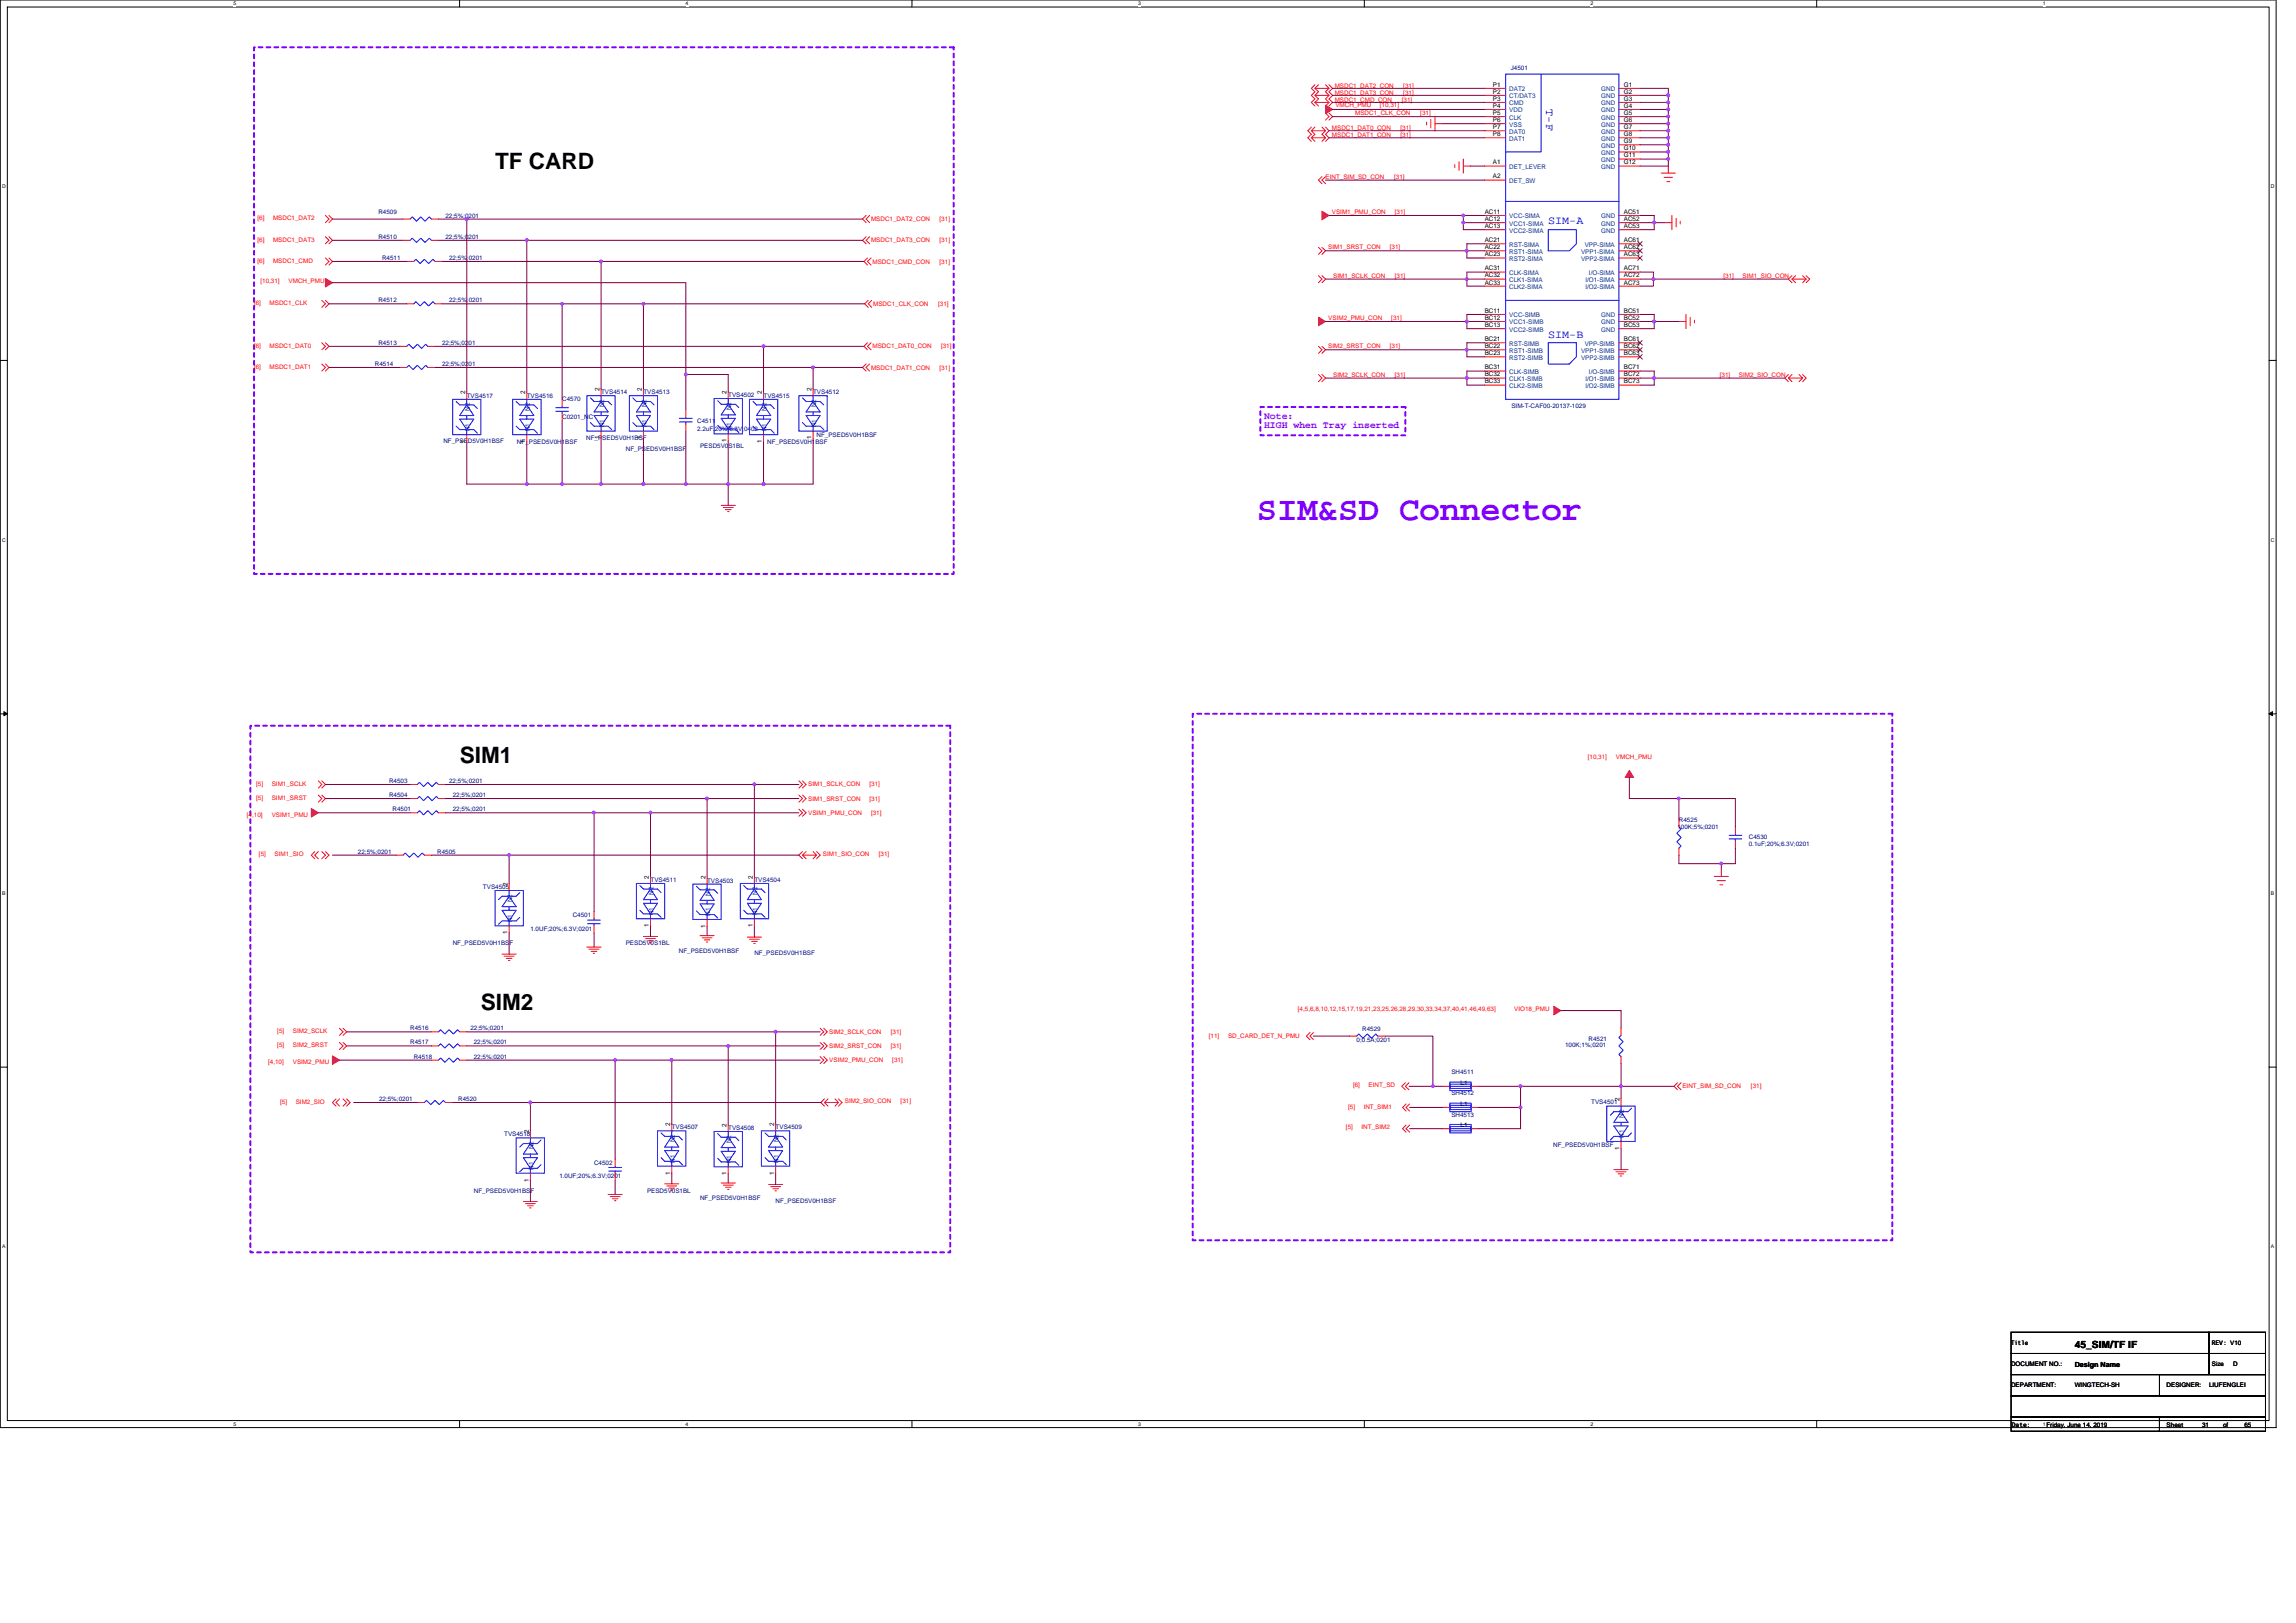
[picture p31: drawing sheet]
<svg xmlns="http://www.w3.org/2000/svg" width="297mm" height="210mm" viewBox="0 0 297 210" stroke-linecap="round" stroke-linejoin="round" font-family="sans-serif">
<defs><g id="words">
<text font-size="4.4" fill="#8000ff" x="162.6" y="67.3">SIM&amp;SD Connector</text>
<g font-size="2.9">
<text x="64" y="21.9">TF CARD</text>
<text x="59.5" y="98.7">SIM1</text>
<text x="62.2" y="130.7">SIM2</text>
</g>
<g font-size="1.5" fill="#00f">
<text x="200" y="14.2" transform="rotate(90 200 14.2)">T-F</text>
<text x="200.3" y="29">SIM-A</text>
<text x="200.3" y="43.7">SIM-B</text>
</g>
<g font-size="1.3" fill="#8000ff">
<text x="163.5" y="54.2">Note:</text>
<text x="163.5" y="55.4">HIGH when Tray inserted</text>
</g>
<text font-size="1.3" x="268.4" y="174.5">45_SIM/TF IF</text>
<text font-size=".9" x="268.4" y="176.9">Design Name</text>
<g font-size=".8" fill="#f00">
<text x="172.7" y="11.3">MSDC1_DAT2_CON</text>
<text x="181.5" y="11.3">[31]</text>
<text x="172.3" y="16.8">MSDC1_DAT0_CON</text>
<text x="172.3" y="17.7">MSDC1_DAT1_CON</text>
<text x="172.7" y="12.2">MSDC1_DAT3_CON</text>
<text x="172.7" y="13.1">MSDC1_CMD_CON</text>
<text x="172.8" y="13.9">VMCH_PMU</text>
<text x="175.3" y="14.9">MSDC1_CLK_CON</text>
<text x="178.5" y="13.9">[10,31]</text>
<text x="181.2" y="16.8">[31]</text>
<text x="181.2" y="17.7">[31]</text>
<text x="181.4" y="13.1">[31]</text>
<text x="181.5" y="12.2">[31]</text>
<text x="183.7" y="14.9">[31]</text>
<text x="171.5" y="23.1">EINT_SIM_SD_CON</text>
<text x="180.4" y="23.1">[31]</text>
<text x="33.3" y="28.5">[6]</text>
<text x="35.3" y="28.5">MSDC1_DAT2</text>
<text x="112.7" y="28.6">MSDC1_DAT2_CON</text>
<text x="121.6" y="28.6">[31]</text>
<text x="172.3" y="27.7">VSIM1_PMU_CON</text>
<text x="180.4" y="27.7">[31]</text>
<text x="33.3" y="34">[6]</text>
<text x="33.3" y="31.3">[6]</text>
<text x="35.3" y="34">MSDC1_CMD</text>
<text x="35.3" y="31.3">MSDC1_DAT3</text>
<text x="112.7" y="31.3">MSDC1_DAT3_CON</text>
<text x="112.9" y="34.1">MSDC1_CMD_CON</text>
<text x="121.6" y="34.1">[31]</text>
<text x="121.6" y="31.3">[31]</text>
<text x="171.8" y="32.3">SIM1_SRST_CON</text>
<text x="172.5" y="35.9">SIM1_SCLK_CON</text>
<text x="179.8" y="32.3">[31]</text>
<text x="180.4" y="35.9">[31]</text>
<text x="32.9" y="39.5">[6]</text>
<text x="33.7" y="36.7">[10,31]</text>
<text x="34.9" y="39.5">MSDC1_CLK</text>
<text x="37.3" y="36.7">VMCH_PMU</text>
<text x="113" y="39.6">MSDC1_CLK_CON</text>
<text x="121.4" y="39.6">[31]</text>
<text x="171.8" y="41.4">VSIM2_PMU_CON</text>
<text x="180" y="41.4">[31]</text>
<text x="223" y="36">[31]</text>
<text x="225.4" y="36">SIM1_SIO_CON</text>
<text x="32.9" y="47.7">[6]</text>
<text x="32.9" y="45">[6]</text>
<text x="34.9" y="47.7">MSDC1_DAT1</text>
<text x="34.9" y="45">MSDC1_DAT0</text>
<text x="112.7" y="47.8">MSDC1_DAT1_CON</text>
<text x="112.9" y="45.1">MSDC1_DAT0_CON</text>
<text x="121.6" y="47.8">[31]</text>
<text x="121.7" y="45.1">[31]</text>
<text x="171.8" y="45.1">SIM2_SRST_CON</text>
<text x="179.8" y="45.1">[31]</text>
<text x="172.5" y="48.7">SIM2_SCLK_CON</text>
<text x="180.4" y="48.7">[31]</text>
<text x="222.5" y="48.8">[31]</text>
<text x="225" y="48.8">SIM2_SIO_CON</text>
<text x="33.1" y="101.7">[5]</text>
<text x="35.2" y="101.7">SIM1_SCLK</text>
<text x="104.6" y="101.7">SIM1_SCLK_CON</text>
<text x="112.5" y="101.7">[31]</text>
<text x="205.4" y="98.2">[10,31]</text>
<text x="209.1" y="98.2">VMCH_PMU</text>
<text x="31.9" y="105.7">[4,10]</text>
<text x="33.1" y="103.5">[5]</text>
<text x="35.2" y="103.5">SIM1_SRST</text>
<text x="35.2" y="105.7">VSIM1_PMU</text>
<text x="104.6" y="103.6">SIM1_SRST_CON</text>
<text x="104.6" y="105.4">VSIM1_PMU_CON</text>
<text x="112.5" y="103.6">[31]</text>
<text x="112.7" y="105.4">[31]</text>
<text x="33.5" y="110.8">[5]</text>
<text x="35.5" y="110.8">SIM1_SIO</text>
<text x="106.5" y="110.7">SIM1_SIO_CON</text>
<text x="113.7" y="110.7">[31]</text>
<text x="167.9" y="130.8">[4,5,6,8,10,12,15,17,19,21,23,25,26,28,29,30,33,34,37,40,41,46,49,63]</text>
<text x="195.9" y="130.8">VIO18_PMU</text>
<text x="34.7" y="137.7">[4,10]</text>
<text x="35.9" y="133.7">[5]</text>
<text x="35.9" y="135.5">[5]</text>
<text x="37.9" y="133.7">SIM2_SCLK</text>
<text x="37.9" y="135.5">SIM2_SRST</text>
<text x="37.9" y="137.7">VSIM2_PMU</text>
<text x="107.3" y="133.8">SIM2_SCLK_CON</text>
<text x="107.3" y="135.6">SIM2_SRST_CON</text>
<text x="107.3" y="137.4">VSIM2_PMU_CON</text>
<text x="115.2" y="133.8">[31]</text>
<text x="115.2" y="135.6">[31]</text>
<text x="115.4" y="137.4">[31]</text>
<text x="156.4" y="134.3">[11]</text>
<text x="158.9" y="134.3">SD_CARD_DET_N_PMU</text>
<text x="36.3" y="142.8">[5]</text>
<text x="38.3" y="142.8">SIM2_SIO</text>
<text x="109.3" y="142.7">SIM2_SIO_CON</text>
<text x="116.5" y="142.7">[31]</text>
<text x="174.4" y="143.4">[5]</text>
<text x="175" y="140.6">[6]</text>
<text x="176.4" y="143.4">INT_SIM1</text>
<text x="177.1" y="140.6">EINT_SD</text>
<text x="217.7" y="140.8">EINT_SIM_SD_CON</text>
<text x="226.5" y="140.8">[31]</text>
<text x="174.1" y="146.1">[5]</text>
<text x="176.1" y="146.1">INT_SIM2</text>
</g>
<g font-size=".8">
<text x="193.1" y="11.2">P1</text>
<text x="210.1" y="11.2">G1</text>
<text x="193.1" y="12.1">P2</text>
<text x="193.1" y="13">P3</text>
<text x="193.1" y="13.9">P4</text>
<text x="193.1" y="14.9">P5</text>
<text x="193.1" y="15.8">P6</text>
<text x="193.1" y="16.7">P7</text>
<text x="193.1" y="17.6">P8</text>
<text x="210.1" y="12.1">G2</text>
<text x="210.1" y="13">G3</text>
<text x="210.1" y="13.9">G4</text>
<text x="210.1" y="14.9">G5</text>
<text x="210.1" y="15.8">G6</text>
<text x="210.1" y="16.7">G7</text>
<text x="210.1" y="17.6">G8</text>
<text x="193.1" y="21.3">A1</text>
<text x="193.1" y="23.1">A2</text>
<text x="210.1" y="18.5">G9</text>
<text x="210.1" y="19.5">G10</text>
<text x="210.1" y="20.4">G11</text>
<text x="210.1" y="21.3">G12</text>
<text x="192.1" y="27.7">AC11</text>
<text x="192.1" y="28.6">AC12</text>
<text x="192.1" y="29.5">AC13</text>
<text x="210.1" y="27.7">AC51</text>
<text x="210.1" y="28.6">AC52</text>
<text x="210.1" y="29.5">AC53</text>
<text x="192.1" y="31.3">AC21</text>
<text x="192.1" y="32.2">AC22</text>
<text x="192.1" y="35">AC31</text>
<text x="192.1" y="35.9">AC32</text>
<text x="192.1" y="33.2">AC23</text>
<text x="210.1" y="32.2">AC62</text>
<text x="210.1" y="33.2">AC63</text>
<text x="210.1" y="35.9">AC72</text>
<text x="210.1" y="31.3">AC61</text>
<text x="210.1" y="35">AC71</text>
<text x="192.1" y="40.5">BC11</text>
<text x="192.1" y="41.4">BC12</text>
<text x="192.1" y="36.8">AC33</text>
<text x="210.1" y="40.5">BC51</text>
<text x="210.1" y="41.4">BC52</text>
<text x="210.1" y="36.8">AC73</text>
<text x="192.1" y="44.1">BC21</text>
<text x="192.1" y="47.8">BC31</text>
<text x="192.1" y="45">BC22</text>
<text x="192.1" y="42.3">BC13</text>
<text x="192.1" y="46">BC23</text>
<text x="210.1" y="42.3">BC53</text>
<text x="210.1" y="45">BC62</text>
<text x="210.1" y="46">BC63</text>
<text x="210.1" y="44.1">BC61</text>
<text x="210.1" y="47.8">BC71</text>
<text x="60.2" y="51" transform="rotate(-90 60.2 51)">2</text>
<text x="67.9" y="51" transform="rotate(-90 67.9 51)">2</text>
<text x="77.6" y="50.6" transform="rotate(-90 77.6 50.6)">2</text>
<text x="83" y="50.6" transform="rotate(-90 83 50.6)">2</text>
<text x="94" y="50.9" transform="rotate(-90 94 50.9)">2</text>
<text x="98.6" y="51" transform="rotate(-90 98.6 51)">2</text>
<text x="105" y="50.6" transform="rotate(-90 105 50.6)">2</text>
<text x="192.1" y="48.7">BC32</text>
<text x="192.1" y="49.6">BC33</text>
<text x="210.1" y="48.7">BC72</text>
<text x="210.1" y="49.6">BC73</text>
<text x="60.2" y="57.3" transform="rotate(-90 60.2 57.3)">1</text>
<text x="67.9" y="57.3" transform="rotate(-90 67.9 57.3)">1</text>
<text x="77.6" y="56.9" transform="rotate(-90 77.6 56.9)">1</text>
<text x="83" y="56.9" transform="rotate(-90 83 56.9)">1</text>
<text x="94" y="57.2" transform="rotate(-90 94 57.2)">1</text>
<text x="98.6" y="57.3" transform="rotate(-90 98.6 57.3)">1</text>
<text x="105" y="56.9" transform="rotate(-90 105 56.9)">1</text>
<text x="83.9" y="113.7" transform="rotate(-90 83.9 113.7)">2</text>
<text x="91.3" y="113.7" transform="rotate(-90 91.3 113.7)">2</text>
<text x="97.4" y="113.7" transform="rotate(-90 97.4 113.7)">2</text>
<text x="65.7" y="114.6" transform="rotate(-90 65.7 114.6)">2</text>
<text x="83.9" y="120" transform="rotate(-90 83.9 120)">1</text>
<text x="97.4" y="120" transform="rotate(-90 97.4 120)">1</text>
<text x="65.7" y="120.9" transform="rotate(-90 65.7 120.9)">1</text>
<text x="91.3" y="120" transform="rotate(-90 91.3 120)">1</text>
<text x="189" y="143.1">L1</text>
<text x="189" y="140.3">L1</text>
<text x="209.5" y="142.5" transform="rotate(-90 209.5 142.5)">2</text>
<text x="68.4" y="146.6" transform="rotate(-90 68.4 146.6)">2</text>
<text x="86.7" y="145.7" transform="rotate(-90 86.7 145.7)">2</text>
<text x="94" y="145.8" transform="rotate(-90 94 145.8)">2</text>
<text x="100.1" y="145.7" transform="rotate(-90 100.1 145.7)">2</text>
<text x="189" y="145.8">L1</text>
<text x="209.5" y="148.8" transform="rotate(-90 209.5 148.8)">1</text>
<text x="68.4" y="152.9" transform="rotate(-90 68.4 152.9)">1</text>
<text x="86.7" y="152" transform="rotate(-90 86.7 152)">1</text>
<text x="94" y="152" transform="rotate(-90 94 152)">1</text>
<text x="100.1" y="152" transform="rotate(-90 100.1 152)">1</text>
<text x="260.2" y="174">Title</text>
<text x="260.2" y="176.7">DOCUMENT NO.:</text>
<text x="260.2" y="179.5">DEPARTMENT:</text>
<text x="268.4" y="179.5">WINGTECH-SH</text>
<text x="280.3" y="179.5">DESIGNER:</text>
<text x="285.8" y="179.5">LIUFENGLEI</text>
<text x="286.1" y="176.7">Size</text>
<text x="286.1" y="174">REV: V10</text>
<text x="288.9" y="176.7">D</text>
<text x="260.3" y="184.6">Date:</text>
<text x="264.7" y="184.6">Friday, June 14, 2019</text>
<text x="280.3" y="184.6">Sheet</text>
<text x="284.9" y="184.6">31</text>
<text x="287.6" y="184.6">of</text>
<text x="290.4" y="184.6">65</text>
</g>
<g font-size=".8" fill="#004080">
<text x="195.3" y="11.8">DAT2</text>
<text x="207.2" y="11.8">GND</text>
<text x="195.3" y="12.7">CT/DAT3</text>
<text x="195.3" y="13.6">CMD</text>
<text x="195.3" y="14.5">VDD</text>
<text x="195.3" y="15.5">CLK</text>
<text x="195.3" y="16.4">VSS</text>
<text x="195.3" y="17.3">DAT0</text>
<text x="207.2" y="12.7">GND</text>
<text x="207.2" y="13.6">GND</text>
<text x="207.2" y="14.5">GND</text>
<text x="207.2" y="15.5">GND</text>
<text x="207.2" y="16.4">GND</text>
<text x="207.2" y="17.3">GND</text>
<text x="195.3" y="18.2">DAT1</text>
<text x="195.3" y="21.9">DET_LEVER</text>
<text x="195.3" y="23.7">DET_SW</text>
<text x="207.2" y="18.2">GND</text>
<text x="207.2" y="19.1">GND</text>
<text x="207.2" y="20">GND</text>
<text x="207.2" y="21">GND</text>
<text x="207.2" y="21.9">GND</text>
<text x="195.3" y="28.3">VCC-SIMA</text>
<text x="195.3" y="29.2">VCC1-SIMA</text>
<text x="207.2" y="28.3">GND</text>
<text x="207.2" y="29.2">GND</text>
<text x="195.3" y="31.9">RST-SIMA</text>
<text x="195.3" y="32.8">RST1-SIMA</text>
<text x="195.3" y="35.6">CLK-SIMA</text>
<text x="195.3" y="30.1">VCC2-SIMA</text>
<text x="195.3" y="33.8">RST2-SIMA</text>
<text x="204.6" y="32.8">VPP1-SIMA</text>
<text x="204.6" y="33.8">VPP2-SIMA</text>
<text x="205" y="31.9">VPP-SIMA</text>
<text x="205.6" y="35.6">I/O-SIMA</text>
<text x="207.2" y="30.1">GND</text>
<text x="195.3" y="41.1">VCC-SIMB</text>
<text x="195.3" y="36.5">CLK1-SIMA</text>
<text x="195.3" y="42">VCC1-SIMB</text>
<text x="195.3" y="37.4">CLK2-SIMA</text>
<text x="205.1" y="36.5">I/O1-SIMA</text>
<text x="205.1" y="37.4">I/O2-SIMA</text>
<text x="207.2" y="41.1">GND</text>
<text x="207.2" y="42">GND</text>
<text x="195.3" y="44.7">RST-SIMB</text>
<text x="195.3" y="45.6">RST1-SIMB</text>
<text x="195.3" y="42.9">VCC2-SIMB</text>
<text x="195.3" y="46.5">RST2-SIMB</text>
<text x="204.6" y="45.6">VPP1-SIMB</text>
<text x="204.6" y="46.5">VPP2-SIMB</text>
<text x="205" y="44.7">VPP-SIMB</text>
<text x="207.2" y="42.9">GND</text>
<text x="60.8" y="53.2" transform="rotate(-90 60.8 53.2)">N2</text>
<text x="68.5" y="53.2" transform="rotate(-90 68.5 53.2)">N2</text>
<text x="78.1" y="52.7" transform="rotate(-90 78.1 52.7)">N2</text>
<text x="83.6" y="52.7" transform="rotate(-90 83.6 52.7)">N2</text>
<text x="94.6" y="53.1" transform="rotate(-90 94.6 53.1)">N2</text>
<text x="99.2" y="53.2" transform="rotate(-90 99.2 53.2)">N2</text>
<text x="105.6" y="52.7" transform="rotate(-90 105.6 52.7)">N2</text>
<text x="195.3" y="48.4">CLK-SIMB</text>
<text x="195.3" y="49.3">CLK1-SIMB</text>
<text x="195.3" y="50.2">CLK2-SIMB</text>
<text x="205.1" y="49.3">I/O1-SIMB</text>
<text x="205.1" y="50.2">I/O2-SIMB</text>
<text x="205.6" y="48.4">I/O-SIMB</text>
<text x="60.8" y="55.8" transform="rotate(-90 60.8 55.8)">N1</text>
<text x="68.5" y="55.8" transform="rotate(-90 68.5 55.8)">N1</text>
<text x="78.1" y="55.3" transform="rotate(-90 78.1 55.3)">N1</text>
<text x="83.6" y="55.3" transform="rotate(-90 83.6 55.3)">N1</text>
<text x="94.6" y="55.7" transform="rotate(-90 94.6 55.7)">N1</text>
<text x="99.2" y="55.8" transform="rotate(-90 99.2 55.8)">N1</text>
<text x="105.6" y="55.3" transform="rotate(-90 105.6 55.3)">N1</text>
<text x="66.2" y="119.3" transform="rotate(-90 66.2 119.3)">N1</text>
<text x="66.2" y="116.7" transform="rotate(-90 66.2 116.7)">N2</text>
<text x="84.5" y="118.4" transform="rotate(-90 84.5 118.4)">N1</text>
<text x="84.5" y="115.8" transform="rotate(-90 84.5 115.8)">N2</text>
<text x="91.9" y="118.5" transform="rotate(-90 91.9 118.5)">N1</text>
<text x="91.9" y="115.9" transform="rotate(-90 91.9 115.9)">N2</text>
<text x="98" y="118.4" transform="rotate(-90 98 118.4)">N1</text>
<text x="98" y="115.8" transform="rotate(-90 98 115.8)">N2</text>
<text x="69" y="148.7" transform="rotate(-90 69 148.7)">N2</text>
<text x="87.3" y="147.8" transform="rotate(-90 87.3 147.8)">N2</text>
<text x="94.6" y="147.9" transform="rotate(-90 94.6 147.9)">N2</text>
<text x="100.7" y="147.8" transform="rotate(-90 100.7 147.8)">N2</text>
<text x="210.1" y="147.2" transform="rotate(-90 210.1 147.2)">N1</text>
<text x="210.1" y="144.6" transform="rotate(-90 210.1 144.6)">N2</text>
<text x="69" y="151.3" transform="rotate(-90 69 151.3)">N1</text>
<text x="87.3" y="150.4" transform="rotate(-90 87.3 150.4)">N1</text>
<text x="94.6" y="150.5" transform="rotate(-90 94.6 150.5)">N1</text>
<text x="100.7" y="150.4" transform="rotate(-90 100.7 150.4)">N1</text>
</g>
<g font-size=".8" fill="#000080">
<text x="195.4" y="9">J4501</text>
<text x="49" y="27.7">R4509</text>
<text x="57.6" y="28.2">22;5%;0201</text>
<text x="49" y="30.9">R4510</text>
<text x="49.4" y="33.6">R4511</text>
<text x="57.6" y="30.9">22;5%;0201</text>
<text x="58.1" y="33.6">22;5%;0201</text>
<text x="49" y="39.1">R4512</text>
<text x="58.1" y="39.1">22;5%;0201</text>
<text x="48.5" y="47.3">R4514</text>
<text x="49" y="44.6">R4513</text>
<text x="57.2" y="47.3">22;5%;0201</text>
<text x="57.2" y="44.6">22;5%;0201</text>
<text x="60.4" y="51.5">TVS4517</text>
<text x="68.2" y="51.5">TVS4516</text>
<text x="72.7" y="51.9">C4570</text>
<text x="77.8" y="51">TVS4514</text>
<text x="83.2" y="51">TVS4513</text>
<text x="94.2" y="51.4">TVS4502</text>
<text x="98.8" y="51.5">TVS4515</text>
<text x="105.2" y="51">TVS4512</text>
<text x="195.5" y="52.7">SIM-T-CAF00-20137-1029</text>
<text x="57.4" y="57.3">NF_PSED5V0H1BSF</text>
<text x="66.9" y="57.4">NF_PSED5V0H1BSF</text>
<text x="72.7" y="54.2">C0201_NC</text>
<text x="75.8" y="57">NF_PSED5V0H1BSF</text>
<text x="81" y="58.3">NF_PSED5V0H1BSF</text>
<text x="90.2" y="54.7">C4511</text>
<text x="90.2" y="55.8">2.2uF;20%;6.3V;0402</text>
<text x="90.6" y="58">PESD5V0S1BL</text>
<text x="99.2" y="57.4">NF_PSED5V0H1BSF</text>
<text x="105.6" y="56.5">NF_PSED5V0H1BSF</text>
<text x="50.3" y="101.3">R4503</text>
<text x="58.1" y="101.3">22;5%;0201</text>
<text x="50.3" y="103.1">R4504</text>
<text x="50.8" y="105">R4501</text>
<text x="58.6" y="103.1">22;5%;0201</text>
<text x="58.6" y="105">22;5%;0201</text>
<text x="217" y="107.3">100K;5%;0201</text>
<text x="217.2" y="106.3">R4525</text>
<text x="46.3" y="110.4">22;5%;0201</text>
<text x="56.6" y="110.4">R4505</text>
<text x="226.2" y="108.6">C4530</text>
<text x="226.2" y="109.4">0.1uF;20%;6.3V;0201</text>
<text x="62.5" y="115">TVS4505</text>
<text x="74.1" y="118.7">C4501</text>
<text x="84.2" y="114.1">TVS4511</text>
<text x="91.5" y="114.2">TVS4503</text>
<text x="97.6" y="114.1">TVS4504</text>
<text x="58.6" y="122.3">NF_PSED5V0H1BSF</text>
<text x="68.6" y="120.5">1.0UF;20%;6.3V;0201</text>
<text x="81" y="122.3">PESD5V0S1BL</text>
<text x="87.8" y="123.3">NF_PSED5V0H1BSF</text>
<text x="97.6" y="123.6">NF_PSED5V0H1BSF</text>
<text x="53.1" y="133.3">R4516</text>
<text x="53.1" y="135.1">R4517</text>
<text x="53.5" y="137">R4518</text>
<text x="60.9" y="133.3">22;5%;0201</text>
<text x="61.3" y="135.1">22;5%;0201</text>
<text x="61.3" y="137">22;5%;0201</text>
<text x="175.5" y="134.8">0;0.5A;0201</text>
<text x="176.2" y="133.4">R4529</text>
<text x="202.5" y="135.5">100K;1%;0201</text>
<text x="205.5" y="134.7">R4521</text>
<text x="49" y="142.5">22;5%;0201</text>
<text x="59.3" y="142.5">R4520</text>
<text x="187.8" y="141.7">SH4512</text>
<text x="187.8" y="139">SH4511</text>
<text x="205.9" y="142.9">TVS4501</text>
<text x="65.2" y="147">TVS4518</text>
<text x="86.9" y="146.1">TVS4507</text>
<text x="94.2" y="146.2">TVS4508</text>
<text x="100.3" y="146.1">TVS4509</text>
<text x="187.8" y="144.5">SH4513</text>
<text x="200.9" y="148.4">NF_PSED5V0H1BSF</text>
<text x="61.3" y="154.3">NF_PSED5V0H1BSF</text>
<text x="72.4" y="152.4">1.0UF;20%;6.3V;0201</text>
<text x="76.9" y="150.7">C4502</text>
<text x="83.7" y="154.3">PESD5V0S1BL</text>
<text x="90.6" y="155.3">NF_PSED5V0H1BSF</text>
<text x="100.3" y="155.6">NF_PSED5V0H1BSF</text>
</g>
<g font-size=".7">
<text x="30.2" y=".7">5</text>
<text x="88.7" y=".7">4</text>
<text x="147.2" y=".7">3</text>
<text x="205.8" y=".7">2</text>
<text x="264.3" y=".7">1</text>
<text x=".3" y="24.4">D</text>
<text x="293.8" y="24.4">D</text>
<text x=".3" y="70.1">C</text>
<text x="293.8" y="70.1">C</text>
<text x=".3" y="115.8">B</text>
<text x="293.8" y="115.8">B</text>
<text x=".3" y="161.5">A</text>
<text x="293.8" y="161.5">A</text>
<text x="30.2" y="184.5">5</text>
<text x="88.7" y="184.5">4</text>
<text x="147.2" y="184.5">3</text>
<text x="205.8" y="184.5">2</text>
<text x="264.3" y="184.5">1</text>
</g>
</g></defs>
<path d="M0 0h294.5v184.7h-294.5zM.9 .9h292.7v182.9h-292.7z" fill="none" stroke="#000" stroke-width=".13"/>
<g fill="#fff">
<path d="M30.2 .1h.4v.7h-.4z"/>
<path d="M30.2 183.9h.4v.7h-.4z"/>
</g>
<path d="M59.5 0v.9M59.5 183.8v.9" fill="none" stroke="#000" stroke-width=".13"/>
<g fill="#fff">
<path d="M88.7 .1h.4v.7h-.4z"/>
<path d="M88.7 183.9h.4v.7h-.4z"/>
</g>
<path d="M118 0v.9M118 183.8v.9" fill="none" stroke="#000" stroke-width=".13"/>
<g fill="#fff">
<path d="M147.2 .1h.4v.7h-.4z"/>
<path d="M147.2 183.9h.4v.7h-.4z"/>
</g>
<path d="M176.5 0v.9M176.5 183.8v.9" fill="none" stroke="#000" stroke-width=".13"/>
<g fill="#fff">
<path d="M205.8 .1h.3v.7h-.3z"/>
<path d="M205.8 183.9h.3v.7h-.3z"/>
</g>
<path d="M235 0v.9M235 183.8v.9" fill="none" stroke="#000" stroke-width=".13"/>
<g fill="#fff">
<path d="M264.3 .1h.3v.7h-.3z"/>
<path d="M264.3 183.9h.3v.7h-.3z"/>
<path d="M.3 23.8h.4v.7h-.4z"/>
<path d="M293.8 23.8h.5v.7h-.5z"/>
<path d="M.3 69.5h.4v.7h-.4z"/>
<path d="M293.8 69.5h.5v.7h-.5z"/>
</g>
<path d="M0 46.6h.9M293.6 46.6h.9" fill="none" stroke="#000" stroke-width=".13"/>
<g fill="#fff">
<path d="M.3 115.2h.4v.8h-.4z"/>
<path d="M293.8 115.2h.4v.8h-.4z"/>
</g>
<path d="M0 92.4h.9M293.6 92.4h.9" fill="none" stroke="#000" stroke-width=".13"/>
<path d="M.5 92.1l.4 .3-.4 .2zM293.6 92.4l.4-.3v.5z" fill="#000" stroke="#000" stroke-width=".13"/>
<g fill="#fff">
<path d="M.3 160.9h.4v.8h-.4z"/>
<path d="M293.8 160.9h.4v.8h-.4z"/>
</g>
<path d="M0 138.1h.9M293.6 138.1h.9M260.2 172.4h25.6v2.7h-25.6zM260.2 175.1h25.6v2.7h-25.6zM260.2 177.8h32.9v2.8h-32.9zM279.4 177.8h13.7v2.8h-13.7zM285.8 172.4h7.3v2.7h-7.3zM285.8 175.1h7.3v2.7h-7.3zM260.2 180.6h32.9v2.7h-32.9zM260.2 183.3h19.2v1.9h-19.2zM279.4 183.3h13.7v1.9h-13.7z" fill="none" stroke="#000" stroke-width=".13"/>
<path d="M32.9 6.1h90.5v68.2h-90.5zM163.1 52.7h18.7v3.6h-18.7zM32.4 93.9h90.5v68.1h-90.5zM154.3 92.4h90.5v68.1h-90.5z" fill="none" stroke="#8000ff" stroke-width=".25" stroke-dasharray=".5 .5"/>
<g fill="none" stroke="#f00" stroke-width=".13">
<path d="M169.6 16.9l.5 .5-.5 .4M169.6 16.9h1.9M169.6 17.8l.5 .5M169.6 17.8h1.9M169.6 16.4l-.4 .5 .4 .5-.4 .4 .4 .5M170.1 11l-.5 .4 .5 .5-.5 .4 .5 .5-.5 .5 .5 .4M170.1 16.4l-.5 .5M170.1 11.4l.5 .5-.5 .4M170.1 11.4h1.8M170.1 12.3l.5 .5-.5 .5M170.1 12.3h1.8M170.1 13.3l.5 .4"/>
<path d="M170.1 13.3h1.8M170.6 11l-.5 .4M171 16.4l.5 .5M171.5 16.9l-.5 .5 .5 .4M171.5 17.8l-.5 .5M171.5 11l.4 .4M171.5 14.6l.4 .5-.4 .4M171.5 16.4l.4 .5-.4 .5 .4 .4-.4 .5M171.9 11.4l-.4 .5 .4 .4M171.9 12.3l-.4 .5 .4 .5M171.9 13.3l-.4 .4M171.9 11l.5 .4-.5 .5 .5 .4-.5 .5 .5 .5-.5 .4"/>
<path d="M171.9 14.6l.5 .5-.5 .4M184.6 15.8v.4M185.1 15.5v1.1M185.6 15.1v1.8M185.6 16h1M192.1 11.4h2.7M192.1 12.3h2.7M192.1 13.3h2.7M192.1 14.2h2.7M192.1 15.1h2.7M192.1 16h2.7M192.1 16.9h2.7"/>
<path d="M192.1 17.8h2.7M209.4 11.4h2.8M209.4 12.3h2.8M209.4 13.3h2.8M209.4 14.2h2.8M209.4 15.1h2.8M209.4 16h2.8M209.4 16.9h2.8M209.4 17.8h2.8M209.4 18.7h2.8M209.4 19.7h2.8M41.6 38.9l.5 .4-.5 .5"/>
<path d="M42.1 33.4l.5 .4-.5 .5M42.1 27.9l.5 .4-.5 .5M42.1 30.6l.5 .5-.5 .4M42.1 38.9l.5 .4-.5 .5M42.6 33.4l.4 .4-.4 .5M42.6 27.9l.4 .4-.4 .5M42.6 30.6l.4 .5-.4 .4M52.2 28.3h.9M52.2 31.1h.9M52.6 39.3h.9M52.6 33.8h.9M55.8 28.3h.9"/>
<path d="M55.8 31.1h.9M56.3 39.3h.9M56.3 33.8h.9M112.1 27.9l-.5 .4 .5 .5M112.1 30.6l-.5 .5 .5 .4M112.2 33.4l-.4 .4 .4 .5M112.3 38.9l-.4 .4 .4 .5M112.5 27.9l-.4 .4 .4 .5M112.5 30.6l-.4 .5 .4 .4M112.7 33.4l-.5 .4 .5 .5M112.8 38.9l-.5 .4 .5 .5M170.6 32l.4 .4-.4 .5"/>
<path d="M170.6 35.7l.4 .4-.4 .5M171 32l.5 .4-.5 .5M171 35.7l.5 .4-.5 .5M171 22.9l-.4 .4 .4 .5M171.5 22.9l-.5 .4 .5 .5M188.2 21.3v.4M188.8 20.9v1.1M189.3 20.6v1.8M189.3 21.5h.9M192.1 27.9h2.7M192.1 31.5h2.7M192.1 21.5h2.7"/>
<path d="M192.1 23.3h2.7M192.1 28.8h2.7M192.1 32.4h2.7M192.1 35.2h2.7M192.1 36.1h2.7M192.1 29.7h2.7M192.1 33.4h2.7M192.1 37h2.7M209.4 20.6h2.8M209.4 21.5h2.8M209.4 27.9h2.8M209.4 31.5h2.8"/>
<path d="M209.4 35.2h2.8M209.4 28.8h2.8M209.4 32.4h2.8M209.4 36.1h2.8M209.4 29.7h2.8M209.4 33.4h2.8M209.4 37h2.8M214.9 22.4h1.8M215.3 22.9h1.1M215.4 28.8h.9M215.6 23.5h.4M215.8 21.5v.9"/>
<path d="M216.3 27.9v1.8M216.8 28.3v1.1M217.4 28.6v.4M231.8 36.1h1.9M231.8 35.7l-.4 .4 .4 .5M231.8 36.1l.5 .5M232.3 35.7l-.5 .4M233.2 35.7l.5 .4M233.7 36.1l-.5 .5M233.7 35.7l.4 .4-.4 .5M41.6 47.1l.5 .4-.5 .5M41.6 44.3l.5 .5-.5 .5"/>
<path d="M42.1 47.1l.5 .4-.5 .5M42.1 44.3l.5 .5-.5 .5M51.7 44.8h.9M51.7 47.5h.9M55.3 44.8h1M55.3 47.5h1M60.4 56.2v.9M60.4 50.7v1M68.2 56.2v.9M68.2 50.7v1M72.7 51.7v.9M72.7 53.5v.9"/>
<path d="M77.8 55.8v.9M77.8 50.3v.9M83.2 55.8v.9M83.2 50.3v.9M88.7 53v1M88.7 54.9v.9M94.2 56.1v.9M94.2 50.7v.9M98.8 56.2v.9M98.8 50.7v1M105.2 55.8v.9M105.2 50.3v.9"/>
<path d="M112.1 47.1l-.5 .4 .5 .5M112.2 44.3l-.4 .5 .4 .5M112.5 47.1l-.4 .4 .4 .5M112.7 44.3l-.5 .5 .5 .5M170.6 44.8l.4 .5-.4 .4M170.6 48.5l.4 .4-.4 .5M171 44.8l.5 .5-.5 .4M171 48.5l.5 .4-.5 .5M192.1 40.7h2.7M192.1 44.3h2.7M192.1 48h2.7M192.1 41.6h2.7"/>
<path d="M192.1 45.3h2.7M192.1 48.9h2.7M192.1 42.5h2.7M192.1 46.2h2.7M192.1 49.8h2.7M209.4 40.7h2.8M209.4 44.3h2.8M209.4 48h2.8M209.4 41.6h2.8M209.4 45.3h2.8M209.4 48.9h2.8M209.4 42.5h2.8"/>
<path d="M209.4 46.2h2.8M209.4 49.8h2.8M217.2 41.6h.9M218.1 40.7v1.8M218.7 41v1.1M219.2 41.4v.4M231.4 48.9h1.8M231.4 48.5l-.5 .4 .5 .5M231.4 48.9l.4 .5M231.8 48.5l-.4 .4M232.7 48.5l.5 .4M233.2 48.9l-.5 .5"/>
<path d="M233.2 48.5l.5 .4-.5 .5M93.3 65.4h1.8M93.6 65.7h1.3M93.8 65.9h.8M94.1 66.2h.2M40.7 110.2l-.4 .4 .4 .5M41.2 110.2l-.5 .4 .5 .5M41.2 101l.4 .5-.4 .5M41.2 102.9l.4 .4-.4 .5M41.6 110.2l.5 .4-.5 .5M41.6 101l.5 .5-.5 .5M41.6 102.9l.5 .4-.5 .5"/>
<path d="M42.1 110.2l.5 .4-.5 .5M51.2 110.6h1M53.1 103.3h.9M53.1 105.2h.9M53.1 101.5h.9M54.9 110.6h.9M56.7 103.3h.9M56.7 105.2h.9M56.7 101.5h.9M65.9 119.8v.9M65.9 114.3v.9M76.9 118v.9"/>
<path d="M76.9 119.8v.9M84.2 118.9v.9M84.2 113.4v.9M91.5 119v.9M91.5 113.5v.9M97.6 118.9v.9M97.6 113.4v.9M103.4 101l.4 .5-.4 .5M103.4 102.9l.4 .4-.4 .5M103.4 104.7l.4 .5-.4 .4M103.8 110.6l.5 .5M103.8 110.6h1.8"/>
<path d="M103.8 101l.5 .5-.5 .5M103.8 102.9l.5 .4-.5 .5M103.8 104.7l.5 .5-.5 .4M103.8 110.2l-.4 .4 .4 .5M104.3 110.2l-.5 .4M105.2 110.2l.4 .4M105.6 110.6l-.4 .5M105.6 110.2l.5 .4-.5 .5M217.2 106.1v.9M217.2 109.7v.9M221.8 113.4h1.8M222.1 113.9h1.1"/>
<path d="M222.5 114.5h.4M222.7 112.5v.9M224.5 107v.9M224.5 108.8v.9M43.9 133l.5 .5-.5 .5M43.9 134.9l.5 .4-.5 .5M44.4 133l.4 .5-.4 .5M44.4 134.9l.4 .4-.4 .5M55.8 137.2h.9M55.8 133.5h.9M55.8 135.3h.9M59.5 137.2h.9"/>
<path d="M59.5 133.5h.9M59.5 135.3h.9M65 123.4h1.8M65.2 123.7h1.3M65.5 124h.7M65.8 124.3h.2M75.9 122.5h1.9M76.2 122.8h1.3M76.5 123.1h.7M76.7 123.3h.2M83.2 121.2h1.9M83.5 121.4h1.3"/>
<path d="M83.8 121.7h.7M84.1 122h.2M90.6 121.1h1.8M90.8 121.3h1.3M91.1 121.6h.7M91.4 121.9h.2M96.7 121.2h1.8M97 121.5h1.2M97.2 121.8h.8M97.5 122.1h.2M106.1 133l.5 .5-.5 .5M106.1 134.9l.5 .4-.5 .5"/>
<path d="M106.1 136.7l.5 .5-.5 .4M106.6 133l.4 .5-.4 .5M106.6 134.9l.4 .4-.4 .5M106.6 136.7l.4 .5-.4 .4M169.5 133.6l-.5 .4 .5 .5M169.9 133.6l-.4 .4 .4 .5M174.6 134h.9M178.2 134h1M209.7 133v1M209.7 136.7v.9M43.5 142.2l-.5 .4 .5 .5M43.9 142.2l-.4 .4 .4 .5"/>
<path d="M44.4 142.2l.4 .4-.4 .5M44.8 142.2l.5 .4-.5 .5M54 142.6h.9M57.6 142.6h1M67.7 155.4h1.8M68 155.7h1.3M68.3 156h.7M68.5 156.3h.2M68.6 151.8v.9M68.6 146.3v.9M78.7 154.5h1.8M78.9 154.8h1.3"/>
<path d="M79.2 155.1h.7M79.5 155.3h.2M79.6 150v.9M79.6 151.8v.9M86 153.2h1.8M86.3 153.4h1.2M86.5 153.7h.8M86.8 154h.2M86.9 150.9v.9M86.9 145.4v.9M93.3 153.1h1.8M93.6 153.3h1.3"/>
<path d="M93.8 153.6h.8M94.1 153.9h.2M94.2 151v.9M94.2 145.5v.9M99.4 153.2h1.9M99.7 153.5h1.3M100 153.8h.7M100.3 154.1h.1M100.3 150.9v.9M100.3 145.4v.9M106.7 142.2l-.5 .4 .5 .5M106.7 142.6l.4 .5"/>
<path d="M106.7 142.6h1.8M107.1 142.2l-.4 .4M108 142.2l.5 .4M108.5 142.6l-.5 .5M108.5 142.2l.4 .4-.4 .5M181.8 140.1l-.4 .4 .4 .5M181.9 142.8l-.4 .5 .4 .4M181.9 145.6l-.4 .4 .4 .5M182.3 140.1l-.5 .4 .5 .5M182.4 142.8l-.5 .5 .5 .4M182.4 145.6l-.5 .4 .5 .5M186.7 143.3h.9"/>
<path d="M186.7 146h.9M186.7 140.5h.9M190.3 143.3h.9M190.3 146h.9M190.3 140.5h.9M208.8 151.3h1.8M209.1 151.6h1.3M209.3 151.9h.8M209.6 152.1h.2M209.7 147.7v.9M209.7 142.2v.9M217 140.1l-.4 .4 .4 .5"/>
<path d="M217.5 140.1l-.5 .4 .5 .5"/>
</g>
<g fill="#f00" stroke="#f00" stroke-width=".13">
<path d="M40.3 104.6l.9 .6-.9 .5z"/>
<path d="M42.1 36l.9 .6-.9 .5z"/>
<path d="M171.5 13.6l.9 .6-.9 .5z"/>
<path d="M171 27.3l.9 .6-.9 .5z"/>
<path d="M43 136.6l.9 .6-.9 .5z"/>
<path d="M170.6 41l.9 .6-.9 .5z"/>
<path d="M201 130.2l.9 .5-.9 .6z"/>
<path d="M210.8 99.7l.5 .9h-1.1z"/>
</g>
<g fill="none" stroke="#00f" stroke-width=".13">
<path d="M194.8 9.6h14.6v42.1h-14.6zM199.4 9.6v10.1h-4.6M53.1 28.3l.2-.2 .6 .5 .5-.5 .6 .5 .5-.5 .3 .2M53.1 31.1l.2-.3 .6 .6 .5-.6 .6 .6 .5-.6 .3 .3M53.5 39.3l.3-.3 .6 .6 .5-.6 .6 .6 .5-.6 .3 .3M53.5 33.8l.3-.3 .6 .6 .5-.6 .6 .6 .5-.6 .3 .3M194.8 38.9h14.6M194.8 26.1h14.6M200.3 29.7h3.6v1.8l-.9 .9h-2.7zM52.6 44.8l.3-.3 .5 .6 .6-.6 .5 .6 .6-.6 .2 .3M52.6 47.5l.3-.2 .5 .5 .6-.5 .5 .5 .6-.5 .2 .2M58.6 51.7h3.6v4.5h-3.6z"/>
<path d="M59 51.9l.5 .5h1.8l.5 .5M59 55.1l.5 .5h1.8l.5 .4M60.4 51.7v.7M60.4 53.8v.4M60.4 55.6l.9-1.4h-1.8l.9 1.4v.6M60.4 52.4l.9 1.4h-1.8zM66.3 51.7h3.7v4.5h-3.7zM66.8 51.9l.4 .5h1.9l.4 .5M66.8 55.1l.4 .5h1.9l.4 .4M68.2 51.7v.7M68.2 53.8v.4M68.2 55.6l.9-1.4h-1.9l1 1.4v.6"/>
<path d="M68.2 52.4l.9 1.4h-1.9zM71.9 53.2h1.7M71.9 52.7h1.7M72.7 52.6v.1M72.7 53.2v.3M75.9 51.2h3.7v4.6h-3.7zM76.4 51.5l.5 .4h1.8l.4 .5M76.4 54.7l.5 .4h1.8l.4 .5M77.8 51.2v.7M77.8 53.3v.5M77.8 55.1l.9-1.3h-1.8l.9 1.3v.7M77.8 51.9l.9 1.4h-1.8z"/>
<path d="M81.4 51.2h3.7v4.6h-3.7zM81.9 51.5l.4 .4h1.9l.4 .5M81.9 54.7l.4 .4h1.9l.4 .5M83.2 51.2v.7M83.2 53.3v.5M83.2 55.1l1-1.3h-1.9l.9 1.3v.7M83.2 51.9l1 1.4h-1.9zM87.9 54.6h1.7M87.9 54.1h1.7M88.7 54v.1M88.7 54.6v.3M92.4 51.6h3.7v4.5h-3.7z"/>
<path d="M92.9 51.8l.4 .5h1.8l.5 .4M92.9 55l.4 .5h1.8l.5 .5M94.2 51.6v.7M94.2 53.7v.4M94.2 55.5l.9-1.4h-1.8l.9 1.4v.6M94.2 52.3l.9 1.4h-1.8zM97 51.7h3.6v4.5h-3.6zM97.4 51.9l.5 .5h1.8l.5 .5M97.4 55.1l.5 .5h1.8l.5 .4M98.8 51.7v.7M98.8 53.8v.4M98.8 55.6l.9-1.4h-1.8l.9 1.4v.6"/>
<path d="M98.8 52.4l.9 1.4h-1.8zM103.4 51.2h3.6v4.6h-3.6zM103.8 51.5l.5 .4h1.8l.5 .5M103.8 54.7l.5 .4h1.8l.5 .5M105.2 51.9l.9 1.4h-1.8zM105.2 51.2v.7M105.2 53.3v.5M105.2 55.1l.9-1.3h-1.8l.9 1.3v.7M200.3 44.3h3.6v1.9l-.9 .9h-2.7zM52.2 110.6l.2-.2 .6 .5 .5-.5 .6 .5 .5-.5 .3 .2M54 103.3l.3-.3 .5 .6 .5-.6 .6 .6 .5-.6 .3 .3M54 105.2l.3-.3 .5 .5 .5-.5 .6 .5 .5-.5 .3 .3"/>
<path d="M54 101.5l.3-.3 .5 .6 .5-.6 .6 .6 .5-.6 .3 .3M64 115.2h3.7v4.6h-3.7zM65.9 116l.9 1.3h-1.8zM65.9 115.2v.8M65.9 117.3v.5M65.9 119.1l-.9-1.3h1.8l-.9 1.3v.7M67.2 115.5l-.4 .5h-1.8l-.5 .4M67.2 118.7l-.4 .4h-1.8l-.5 .5M76 119.5h1.7M76 119h1.7M76.9 118.9v.1M76.9 119.5v.3"/>
<path d="M82.3 114.3h3.7v4.6h-3.7zM82.8 114.6l.4 .4h1.9l.4 .5M82.8 117.8l.4 .4h1.9l.4 .5M84.2 114.3v.7M84.2 116.4v.5M84.2 118.2l.9-1.3h-1.9l1 1.3v.7M84.2 115l.9 1.4h-1.9zM89.6 114.4h3.7v4.6h-3.7zM90.1 114.7l.5 .4h1.8l.5 .5M90.1 117.9l.5 .4h1.8l.5 .5M91.5 115.1l.9 1.4h-1.8zM91.5 114.4v.7"/>
<path d="M91.5 116.5v.4M91.5 118.3l.9-1.4h-1.8l.9 1.4v.7M95.8 114.3h3.6v4.6h-3.6zM96.2 114.6l.5 .4h1.8l.5 .5M96.2 117.8l.5 .4h1.8l.5 .5M97.6 115l.9 1.4h-1.8zM97.6 114.3v.7M97.6 116.4v.5M97.6 118.2l.9-1.3h-1.8l.9 1.3v.7M217.2 107l.3 .3-.6 .5 .6 .6-.6 .5 .6 .6-.3 .2M223.7 108.5h1.6M223.7 108.1h1.6"/>
<path d="M224.5 107.9v.2M224.5 108.5v.3M56.7 137.2l.3-.3 .5 .5 .6-.5 .5 .5 .6-.5 .3 .3M56.7 133.5l.3-.3 .5 .6 .6-.6 .5 .6 .6-.6 .3 .3M56.7 135.3l.3-.3 .5 .6 .6-.6 .5 .6 .6-.6 .3 .3M175.5 134l.3-.2 .5 .5 .6-.5 .5 .5 .6-.5 .2 .2M187.6 140h2.7v1.1h-2.7zM209.7 134l-.3 .2 .6 .6-.6 .5 .6 .6-.6 .5 .3 .3M54.9 142.6l.3-.2 .5 .5 .6-.5 .5 .5 .6-.5 .2 .2M66.8 147.2h3.6v4.6h-3.6zM68.6 148l.9 1.3h-1.8zM68.6 147.2v.8"/>
<path d="M68.6 149.3v.5M68.6 151.2l-.9-1.4h1.8l-.9 1.4v.6M70 147.5l-.5 .5h-1.8l-.5 .4M70 150.7l-.5 .5h-1.8l-.5 .4M78.8 151.5h1.6M78.8 151h1.6M79.6 150.9v.1M79.6 151.5v.3M85.1 146.3h3.6v4.6h-3.6zM85.5 146.6l.5 .4h1.8l.5 .5M85.5 149.8l.5 .4h1.8l.5 .5M86.9 146.3v.7"/>
<path d="M86.9 148.4v.5M86.9 150.2l.9-1.3h-1.8l.9 1.3v.7M86.9 147l.9 1.4h-1.8zM92.4 146.4h3.7v4.6h-3.7zM92.9 146.7l.4 .4h1.8l.5 .5M92.9 149.9l.4 .4h1.8l.5 .5M94.2 146.4v.7M94.2 148.5v.4M94.2 150.3l.9-1.4h-1.8l.9 1.4v.7M94.2 147.1l.9 1.4h-1.8zM98.5 146.3h3.7v4.6h-3.7zM99 146.6l.4 .4h1.9l.4 .5"/>
<path d="M99 149.8l.4 .4h1.9l.4 .5M100.3 146.3v.7M100.3 148.4v.5M100.3 150.2l1-1.3h-1.9l.9 1.3v.7M100.3 147l1 1.4h-1.9zM187.6 143h2.7v.6h-2.7zM187.6 142.7h2.7v1.1h-2.7zM187.6 145.8h2.7v.5h-2.7zM187.6 145.5h2.7v1.1h-2.7zM187.6 140.3h2.7v.5h-2.7zM187.6 143.3h2.7M187.6 146h2.7"/>
<path d="M187.6 140.5h2.7M207.9 143.1h3.6v4.6h-3.6zM209.7 143.8l.9 1.4h-1.8zM209.7 143.1v.7M209.7 145.2v.5M209.7 147l-.9-1.3h1.8l-.9 1.3v.7M211.1 143.4l-.5 .4h-1.8l-.5 .5M211.1 146.6l-.5 .4h-1.8l-.5 .5"/>
</g>
<path d="M211.9 31.3l.6 .5M211.9 32.2l.6 .5M211.9 33.1l.6 .6M212.4 31.3l-.5 .5M212.4 32.2l-.5 .5M212.4 33.1l-.5 .6M211.9 44.1l.6 .5M211.9 45l.6 .6M211.9 45.9l.6 .6M212.4 44.1l-.5 .5M212.4 45l-.5 .6M212.4 45.9l-.5 .6" fill="none" stroke="#804000" stroke-width=".13"/>
<g fill="none" stroke="#800040" stroke-width=".13">
<path d="M171.9 16.9h20.2M171.9 17.8h20.2M172.4 13.3h19.7M172.4 14.2h19.7M172.4 15.1h19.7M172.4 11.4h19.7M172.4 12.3h19.7M186.6 16h5.5M212.2 15.1h3.6M212.2 17.8h3.6M212.2 13.3h3.6M212.2 14.2h3.6"/>
<path d="M212.2 16h3.6M212.2 16.9h3.6M212.2 18.7h3.6M212.2 19.7h3.6M212.2 11.4h3.6v.9M212.2 12.3h3.6M215.8 13.3v.9M215.8 14.2v.9M215.8 15.1v.9M215.8 16v.9M215.8 16.9v.9M215.8 17.8v.9"/>
<path d="M215.8 18.7v1M215.8 19.7v.9M215.8 12.3v1M42.6 39.3h10M43 31.1h9.2M43 28.3h9.2M43 36.6h45.7v11.9M43 33.8h9.6M56.7 31.1h11.5M56.7 28.3h3.7M57.2 33.8h20.6M57.2 39.3h15.5"/>
<path d="M60.4 28.3v22.4M60.4 28.3h51.2M68.2 31.1v19.6M68.2 31.1h43.4M72.7 39.3h10.5M72.7 39.3v12.4M77.8 33.8v16.5M77.8 33.8h34M83.2 39.3v11M83.2 39.3h28.7M171.5 23.3h20.6M171.5 32.4h18.3"/>
<path d="M171.5 36.1h18.3M171.9 27.9h17.4M189.3 28.8h2.8M189.3 28.8v.9h2.8M189.8 32.4h2.3M189.8 36.1h2.3M189.8 32.4v1h2.3M189.8 36.1v.9h2.3M190.2 21.5h1.9M192.1 31.5h-2.3v.9M192.1 35.2h-2.3v.9M192.1 27.9h-2.8v.9"/>
<path d="M212.2 35.2h1.7v.9M212.2 36.1h1.7M212.2 20.6h3.6M212.2 27.9h1.8v.9M212.2 28.8h1.8M213.9 36.1h17.5M213.9 36.1v.9h-1.7M214 28.8h1.4M214 28.8v.9h-1.8M215.8 20.6v.9h-3.6M42.6 47.5h9.1M42.6 44.8h9.1"/>
<path d="M56.3 44.8h42.5M56.3 47.5h48.9M60.4 57.1v5.5h7.8M68.2 57.1v5.5M72.7 54.4v8.2M77.8 56.7v5.9M83.2 56.7v5.9M88.7 48.5h5.5v2.2M88.7 48.5v4.5M88.7 55.8v6.8M94.2 57v5.6M98.8 57.1v5.5"/>
<path d="M98.8 44.8v5.9M98.8 44.8h13M105.2 47.5h6.4M105.2 47.5v2.8M105.2 56.7v5.9h-6.4M171.5 41.6h18.3M171.5 45.3h18.3M171.5 48.9h18.3M189.8 41.6h2.3M189.8 45.3h2.3M189.8 48.9h2.3M189.8 41.6v.9h2.3"/>
<path d="M189.8 45.3v.9h2.3M189.8 48.9v.9h2.3M192.1 40.7h-2.3v.9M192.1 44.3h-2.3v1M192.1 48h-2.3v.9M212.2 41.6h1.8M212.2 48.9h18.7M212.2 40.7h1.8v.9M212.2 48h1.8v1.8h-1.8M214 41.6h3.2M214 41.6v.9h-1.8M68.2 62.6h4.5"/>
<path d="M72.7 62.6h5.1M77.8 62.6h5.4M83.2 62.6h5.5M88.7 62.6h5.5M94.2 62.6h4.6M94.2 62.6v2.8M41.2 105.2h11.9M42.1 103.3h11M42.1 101.5h11M43 110.6h8.2M55.8 110.6h10.1v3.7M57.6 105.2h19.3"/>
<path d="M57.6 101.5h40M57.6 103.3h33.9M65.9 110.6h37.5M76.9 105.2h7.3M76.9 105.2v12.8M84.2 105.2h19.2M84.2 105.2v8.2M84.2 119.8v1.4M91.5 103.3h11.9M91.5 103.3v10.2M91.5 119.9v1.2M97.6 101.5v11.9"/>
<path d="M97.6 119.8v1.4M97.6 101.5h5.8M210.8 100.6v2.7h6.4M217.2 110.6v1.1h5.5M217.2 103.3v2.8M217.2 103.3h7.3v3.7M222.7 111.7v.8M224.5 109.7v2h-1.8M43.9 137.2h11.9M44.8 133.5h11M44.8 135.3h11M60.4 133.5h39.9"/>
<path d="M60.4 135.3h33.8M60.4 137.2h19.2M65.9 120.7v2.7M76.9 120.7v1.8M79.6 137.2h7.3M79.6 137.2v12.8M86.9 137.2h19.2M86.9 137.2v8.2M94.2 135.3v10.2M94.2 135.3h11.9M100.3 133.5h5.8M100.3 133.5v11.9"/>
<path d="M169.9 134h4.7M179.2 134h6.2v6.5M201.9 130.7h7.8v2.3M209.7 137.6v2.9M45.8 142.6h8.2M58.6 142.6h10M68.6 152.7v2.7M79.6 152.7v1.8M86.9 151.8v1.4M94.2 151.9v1.2M100.3 151.8v1.4M106.2 142.6h-37.6v3.7"/>
<path d="M182.3 140.5h4.4M182.4 146h4.3M182.4 143.3h4.3M191.2 143.3h5.5M191.2 140.5h18.5M196.7 140.5v2.8M196.7 143.3v2.7h-5.5M209.7 140.5v1.7M209.7 148.6v2.7M209.7 140.5h6.9"/>
</g>
<g fill="#f0f" stroke="#f0f" stroke-width=".13">
<path d="M88.6 62.5h.2v.2h-.2z" fill-rule="evenodd"/>
<path d="M94.1 62.5h.2v.2h-.2z" fill-rule="evenodd"/>
<path d="M97.5 101.3h.2v.3h-.2z" fill-rule="evenodd"/>
<path d="M98.7 62.5h.2v.2h-.2z" fill-rule="evenodd"/>
<path d="M83.1 39.2h.3v.2h-.3z" fill-rule="evenodd"/>
<path d="M60.2 28.2h.3v.3h-.3z" fill-rule="evenodd"/>
<path d="M68 62.5h.3v.2h-.3z" fill-rule="evenodd"/>
<path d="M83.1 62.5h.3v.2h-.3z" fill-rule="evenodd"/>
<path d="M77.6 62.5h.3v.2h-.3z" fill-rule="evenodd"/>
<path d="M72.6 62.5h.2v.2h-.2z" fill-rule="evenodd"/>
<path d="M215.7 13.1h.2v.3h-.2z" fill-rule="evenodd"/>
<path d="M215.7 12.2h.2v.3h-.2z" fill-rule="evenodd"/>
<path d="M215.7 14h.2v.3h-.2z" fill-rule="evenodd"/>
<path d="M215.7 14.9h.2v.3h-.2z" fill-rule="evenodd"/>
<path d="M215.7 15.9h.2v.2h-.2z" fill-rule="evenodd"/>
<path d="M215.7 16.8h.2v.2h-.2z" fill-rule="evenodd"/>
<path d="M215.7 17.7h.2v.2h-.2z" fill-rule="evenodd"/>
<path d="M215.7 18.6h.2v.2h-.2z" fill-rule="evenodd"/>
<path d="M215.7 19.5h.2v.3h-.2z" fill-rule="evenodd"/>
<path d="M215.7 20.4h.2v.3h-.2z" fill-rule="evenodd"/>
<path d="M213.9 48.8h.2v.2h-.2z" fill-rule="evenodd"/>
<path d="M65.7 110.5h.3v.3h-.3z" fill-rule="evenodd"/>
<path d="M100.2 133.4h.2v.2h-.2z" fill-rule="evenodd"/>
<path d="M68.5 142.5h.2v.3h-.2z" fill-rule="evenodd"/>
<path d="M189.6 48.8h.3v.2h-.3z" fill-rule="evenodd"/>
<path d="M222.5 111.6h.3v.2h-.3z" fill-rule="evenodd"/>
<path d="M196.6 140.4h.2v.2h-.2z" fill-rule="evenodd"/>
<path d="M196.6 143.2h.2v.2h-.2z" fill-rule="evenodd"/>
<path d="M88.6 62.5h.2v.2h-.2z" fill-rule="evenodd"/>
<path d="M94.1 62.5h.2v.2h-.2z" fill-rule="evenodd"/>
<path d="M97.5 101.3h.2v.3h-.2z" fill-rule="evenodd"/>
<path d="M98.7 62.5h.2v.2h-.2z" fill-rule="evenodd"/>
<path d="M83.1 39.2h.3v.2h-.3z" fill-rule="evenodd"/>
<path d="M60.2 28.2h.3v.3h-.3z" fill-rule="evenodd"/>
<path d="M68 62.5h.3v.2h-.3z" fill-rule="evenodd"/>
<path d="M83.1 62.5h.3v.2h-.3z" fill-rule="evenodd"/>
<path d="M77.6 62.5h.3v.2h-.3z" fill-rule="evenodd"/>
<path d="M72.6 62.5h.2v.2h-.2z" fill-rule="evenodd"/>
<path d="M215.7 13.1h.2v.3h-.2z" fill-rule="evenodd"/>
<path d="M215.7 12.2h.2v.3h-.2z" fill-rule="evenodd"/>
<path d="M215.7 14h.2v.3h-.2z" fill-rule="evenodd"/>
<path d="M215.7 14.9h.2v.3h-.2z" fill-rule="evenodd"/>
<path d="M215.7 15.9h.2v.2h-.2z" fill-rule="evenodd"/>
<path d="M215.7 16.8h.2v.2h-.2z" fill-rule="evenodd"/>
<path d="M215.7 17.7h.2v.2h-.2z" fill-rule="evenodd"/>
<path d="M215.7 18.6h.2v.2h-.2z" fill-rule="evenodd"/>
<path d="M215.7 19.5h.2v.3h-.2z" fill-rule="evenodd"/>
<path d="M215.7 20.4h.2v.3h-.2z" fill-rule="evenodd"/>
<path d="M213.9 48.8h.2v.2h-.2z" fill-rule="evenodd"/>
<path d="M65.7 110.5h.3v.3h-.3z" fill-rule="evenodd"/>
<path d="M100.2 133.4h.2v.2h-.2z" fill-rule="evenodd"/>
<path d="M68.5 142.5h.2v.3h-.2z" fill-rule="evenodd"/>
<path d="M189.6 48.8h.3v.2h-.3z" fill-rule="evenodd"/>
<path d="M222.5 111.6h.3v.2h-.3z" fill-rule="evenodd"/>
<path d="M196.6 140.4h.2v.2h-.2z" fill-rule="evenodd"/>
<path d="M196.6 143.2h.2v.2h-.2z" fill-rule="evenodd"/>
<circle cx="76.8" cy="105.1" r=".17"/>
<circle cx="77.7" cy="33.8" r=".17"/>
<circle cx="105.2" cy="47.5" r=".17"/>
<circle cx="91.5" cy="103.3" r=".17"/>
<circle cx="72.7" cy="39.3" r=".17"/>
<circle cx="98.8" cy="44.8" r=".17"/>
<circle cx="68.2" cy="31.1" r=".17"/>
<circle cx="88.7" cy="48.5" r=".17"/>
<circle cx="189.8" cy="32.4" r=".17"/>
<circle cx="189.8" cy="36.1" r=".17"/>
<circle cx="213.9" cy="36.1" r=".17"/>
<circle cx="214" cy="41.6" r=".17"/>
<circle cx="84.2" cy="105.1" r=".17"/>
<circle cx="94.2" cy="135.3" r=".17"/>
<circle cx="79.6" cy="137.1" r=".17"/>
<circle cx="86.9" cy="137.1" r=".17"/>
<circle cx="189.8" cy="41.6" r=".17"/>
<circle cx="189.8" cy="45.3" r=".17"/>
<circle cx="214" cy="28.8" r=".17"/>
<circle cx="189.3" cy="28.8" r=".17"/>
<circle cx="189.3" cy="27.9" r=".17"/>
<circle cx="209.7" cy="140.5" r=".17"/>
<circle cx="185.4" cy="140.5" r=".17"/>
<circle cx="217.2" cy="103.3" r=".17"/>
</g>
<use href="#words"/>
</svg>
